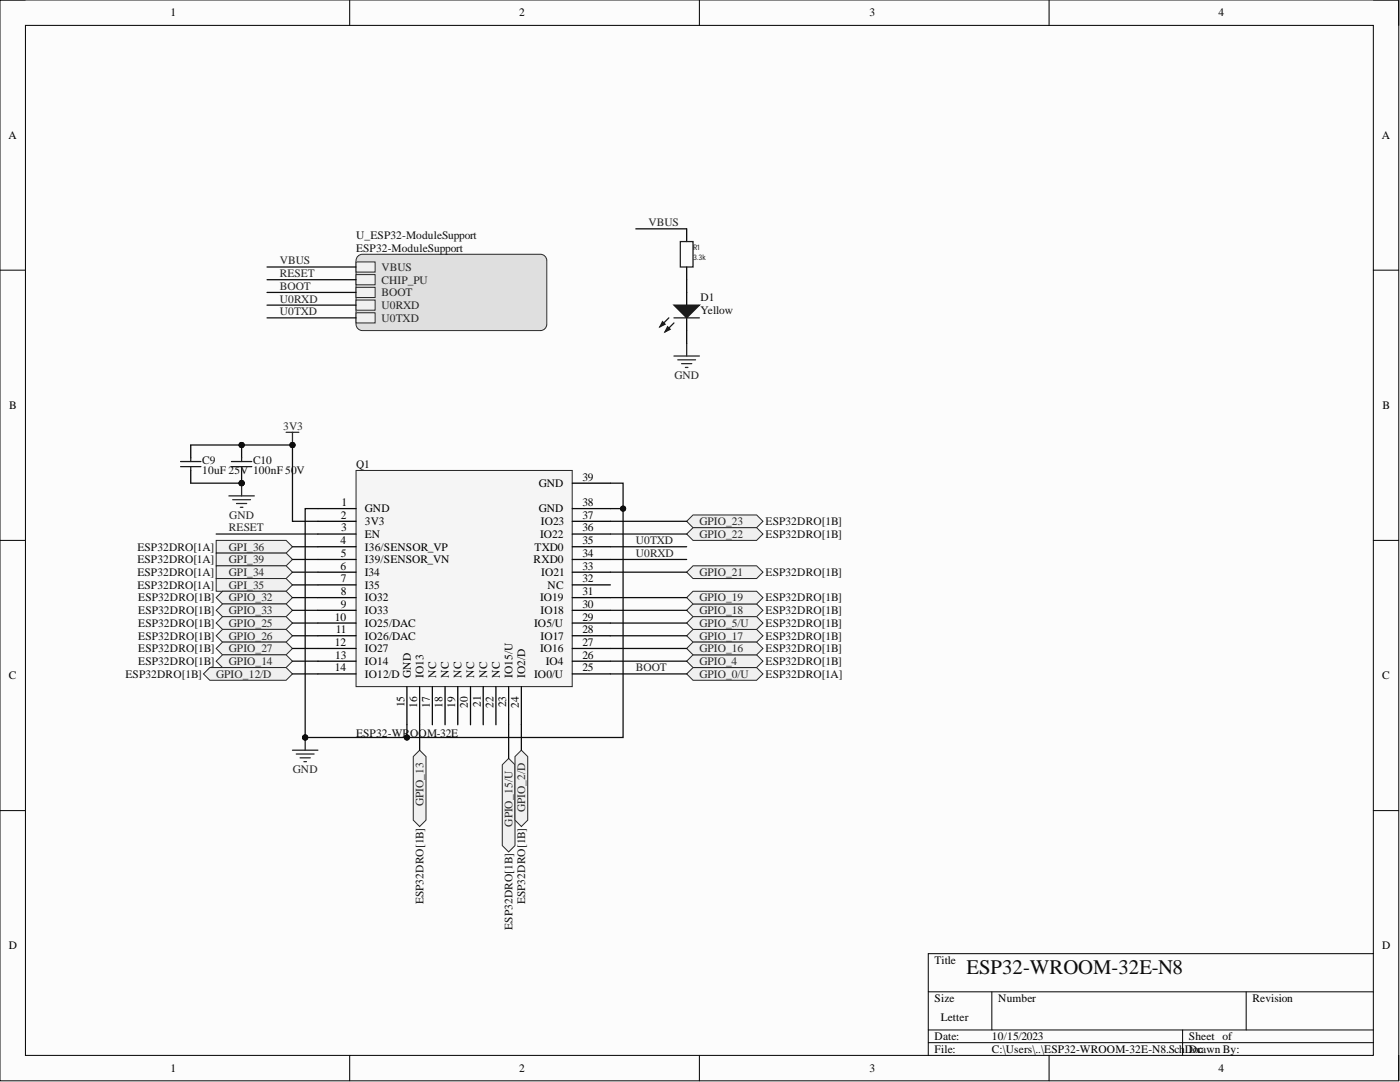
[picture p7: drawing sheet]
<svg xmlns="http://www.w3.org/2000/svg" width="279mm" height="216mm" viewBox="0 0 279 216" stroke-linecap="round" stroke-linejoin="round" font-family="sans-serif">
<defs><g id="words">
<text font-size="4.1" fill="#0e0e0e" x="192.9" y="194.4">ESP32-WROOM-32E-N8</text>
<g font-size="2.3">
<text x="34" y="3.3">1</text>
<text x="103.6" y="3.3">2</text>
<text x="173.5" y="3.3">3</text>
<text x="243.2" y="3.3">4</text>
<text x="1.7" y="27.7">A</text>
<text x="275.8" y="27.7">A</text>
<text x="1.9" y="81.6">B</text>
<text x="275.9" y="81.6">B</text>
<text x="116.2" y="95.9">39</text>
<text x="68.2" y="101">1</text>
<text x="107.5" y="97.2">GND</text>
<text x="116.2" y="101">38</text>
<text x="68" y="103.5">2</text>
<text x="68.1" y="106.1">3</text>
<text x="72.8" y="104.8">3V3</text>
<text x="72.8" y="107.3">EN</text>
<text x="72.8" y="102.2">GND</text>
<text x="107.5" y="102.2">GND</text>
<text x="107.8" y="107.3">IO22</text>
<text x="107.9" y="104.8">IO23</text>
<text x="116.2" y="106.1">36</text>
<text x="116.2" y="103.5">37</text>
<text x="67.9" y="108.6">4</text>
<text x="67.9" y="113.7">6</text>
<text x="68" y="111.1">5</text>
<text x="72.8" y="109.9">I36/SENSOR_VP</text>
<text x="72.8" y="112.4">I39/SENSOR_VN</text>
<text x="106.5" y="112.4">RXD0</text>
<text x="106.7" y="109.9">TXD0</text>
<text x="116.2" y="113.7">33</text>
<text x="116.2" y="111.1">34</text>
<text x="116.2" y="108.6">35</text>
<text x="68" y="116.2">7</text>
<text x="68" y="118.7">8</text>
<text x="72.8" y="114.9">I34</text>
<text x="72.8" y="117.5">I35</text>
<text x="108" y="114.9">IO21</text>
<text x="109.3" y="117.5">NC</text>
<text x="116.2" y="118.7">31</text>
<text x="116.2" y="116.2">32</text>
<text x="66.8" y="123.8">10</text>
<text x="68" y="121.3">9</text>
<text x="72.8" y="120">IO32</text>
<text x="72.8" y="122.5">IO33</text>
<text x="72.8" y="125.1">IO25/DAC</text>
<text x="106.6" y="125.1">IO5/U</text>
<text x="107.8" y="120">IO19</text>
<text x="107.9" y="122.5">IO18</text>
<text x="116.2" y="123.8">29</text>
<text x="116.2" y="121.3">30</text>
<text x="66.8" y="128.9">12</text>
<text x="66.9" y="131.4">13</text>
<text x="67" y="126.4">11</text>
<text x="72.8" y="127.6">IO26/DAC</text>
<text x="72.8" y="130.2">IO27</text>
<text x="107.8" y="130.2">IO16</text>
<text x="107.9" y="127.6">IO17</text>
<text x="116.2" y="131.4">26</text>
<text x="116.2" y="128.9">27</text>
<text x="116.2" y="126.4">28</text>
<text x="1.8" y="135.6">C</text>
<text x="66.8" y="134">14</text>
<text x="72.8" y="132.7">IO14</text>
<text x="72.8" y="135.2">IO12/D</text>
<text x="82" y="135.2" transform="rotate(-90 82 135.2)">GND</text>
<text x="84.5" y="135.2" transform="rotate(-90 84.5 135.2)">IO13</text>
<text x="87" y="135.2" transform="rotate(-90 87 135.2)">NC</text>
<text x="89.6" y="135.2" transform="rotate(-90 89.6 135.2)">NC</text>
<text x="92.1" y="135.2" transform="rotate(-90 92.1 135.2)">NC</text>
<text x="94.7" y="135.2" transform="rotate(-90 94.7 135.2)">NC</text>
<text x="97.2" y="135.2" transform="rotate(-90 97.2 135.2)">NC</text>
<text x="99.7" y="135.2" transform="rotate(-90 99.7 135.2)">NC</text>
<text x="102.3" y="135.2" transform="rotate(-90 102.3 135.2)">IO15/U</text>
<text x="104.8" y="135.2" transform="rotate(-90 104.8 135.2)">IO2/D</text>
<text x="106.6" y="135.2">IO0/U</text>
<text x="109" y="132.7">IO4</text>
<text x="116.2" y="134">25</text>
<text x="275.9" y="135.6">C</text>
<text x="80.7" y="141.2" transform="rotate(-90 80.7 141.2)">15</text>
<text x="83.2" y="141.2" transform="rotate(-90 83.2 141.2)">16</text>
<text x="85.8" y="141.2" transform="rotate(-90 85.8 141.2)">17</text>
<text x="88.3" y="141.2" transform="rotate(-90 88.3 141.2)">18</text>
<text x="90.9" y="141.2" transform="rotate(-90 90.9 141.2)">19</text>
<text x="93.4" y="141.2" transform="rotate(-90 93.4 141.2)">20</text>
<text x="95.9" y="141.1" transform="rotate(-90 95.9 141.1)">21</text>
<text x="98.5" y="141.2" transform="rotate(-90 98.5 141.2)">22</text>
<text x="101" y="141.2" transform="rotate(-90 101 141.2)">23</text>
<text x="103.5" y="141.2" transform="rotate(-90 103.5 141.2)">24</text>
<text x="1.8" y="189.4">D</text>
<text x="275.9" y="189.4">D</text>
<text x="186.5" y="192.3">Title</text>
<text x="186.5" y="199.9">Size</text>
<text x="187.8" y="203.7">Letter</text>
<text x="199.2" y="199.9">Number</text>
<text x="250" y="199.9">Revision</text>
<text x="186.5" y="207.5">Date:</text>
<text x="197.9" y="207.5">10/15/2023</text>
<text x="237.3" y="207.5">Sheet of</text>
<text x="34" y="213.9">1</text>
<text x="103.6" y="213.9">2</text>
<text x="173.5" y="213.9">3</text>
<text x="186.5" y="210.1">File:</text>
<text x="197.9" y="210.1">C:\Users\..\ESP32-WROOM-32E-N8.Sch</text>
<text x="236.4" y="210.1">DDorawn By:</text>
<text x="239.1" y="210.1">c</text>
<text x="243.2" y="213.9">4</text>
</g>
<g font-size="2.3" fill="#0e0e0e">
<text x="71.1" y="47.7">U_ESP32-ModuleSupport</text>
<text x="71.1" y="50.2">ESP32-ModuleSupport</text>
<text x="139.8" y="60.1">D1</text>
<text x="139.8" y="62.7">Yellow</text>
<text x="40.4" y="92.6">C9</text>
<text x="40.4" y="94.6">10uF 25V 100nF 50V</text>
<text x="50.5" y="92.6">C10</text>
<text x="71.1" y="93.4">Q1</text>
<text x="152.8" y="104.8">ESP32DRO[1B]</text>
<text x="152.8" y="107.3">ESP32DRO[1B]</text>
<text x="27.4" y="109.9">ESP32DRO[1A]</text>
<text x="27.4" y="112.4">ESP32DRO[1A]</text>
<text x="27.4" y="114.9">ESP32DRO[1A]</text>
<text x="27.4" y="117.5">ESP32DRO[1A]</text>
<text x="152.8" y="114.9">ESP32DRO[1B]</text>
<text x="27.6" y="120">ESP32DRO[1B]</text>
<text x="27.6" y="122.5">ESP32DRO[1B]</text>
<text x="27.6" y="125.1">ESP32DRO[1B]</text>
<text x="152.8" y="122.5">ESP32DRO[1B]</text>
<text x="152.8" y="120">ESP32DRO[1B]</text>
<text x="152.8" y="125.1">ESP32DRO[1B]</text>
<text x="27.6" y="127.6">ESP32DRO[1B]</text>
<text x="27.6" y="130.2">ESP32DRO[1B]</text>
<text x="152.8" y="127.6">ESP32DRO[1B]</text>
<text x="152.8" y="130.2">ESP32DRO[1B]</text>
<text x="25" y="135.2">ESP32DRO[1B]</text>
<text x="27.6" y="132.7">ESP32DRO[1B]</text>
<text x="152.8" y="135.2">ESP32DRO[1A]</text>
<text x="152.8" y="132.7">ESP32DRO[1B]</text>
<text x="71.1" y="147.2">ESP32-WROOM-32E</text>
<text x="84.5" y="180.5" transform="rotate(-90 84.5 180.5)">ESP32DRO[1B]</text>
<text x="102.3" y="185.6" transform="rotate(-90 102.3 185.6)">ESP32DRO[1B]</text>
<text x="104.8" y="180.5" transform="rotate(-90 104.8 180.5)">ESP32DRO[1B]</text>
</g>
<g font-size="2.3" fill="#262626">
<text x="129.4" y="45.2">VBUS</text>
<text x="55.8" y="52.8">VBUS</text>
<text x="55.8" y="57.8">BOOT</text>
<text x="55.8" y="55.3">RESET</text>
<text x="76.1" y="54">VBUS</text>
<text x="76.1" y="56.6">CHIP_PU</text>
<text x="76.1" y="59.1">BOOT</text>
<text x="55.8" y="60.4">U0RXD</text>
<text x="55.8" y="62.9">U0TXD</text>
<text x="76.1" y="61.6">U0RXD</text>
<text x="76.1" y="64.2">U0TXD</text>
<text x="134.6" y="75.6">GND</text>
<text x="56.5" y="85.8">3V3</text>
<text x="45.7" y="106.1">RESET</text>
<text x="45.8" y="103.5">GND</text>
<text x="139.6" y="104.8">GPIO_23</text>
<text x="139.6" y="107.3">GPIO_22</text>
<text x="45.7" y="109.9">GPI_36</text>
<text x="45.7" y="112.4">GPI_39</text>
<text x="126.9" y="111.1">U0RXD</text>
<text x="126.9" y="108.6">U0TXD</text>
<text x="45.7" y="114.9">GPI_34</text>
<text x="45.7" y="117.5">GPI_35</text>
<text x="139.6" y="114.9">GPIO_21</text>
<text x="45.7" y="120">GPIO_32</text>
<text x="45.7" y="122.5">GPIO_33</text>
<text x="45.7" y="125.1">GPIO_25</text>
<text x="139.6" y="122.5">GPIO_18</text>
<text x="139.6" y="120">GPIO_19</text>
<text x="139.6" y="125.1">GPIO_5/U</text>
<text x="45.7" y="127.6">GPIO_26</text>
<text x="45.7" y="130.2">GPIO_27</text>
<text x="139.6" y="127.6">GPIO_17</text>
<text x="139.6" y="130.2">GPIO_16</text>
<text x="43.1" y="135.2">GPIO_12/D</text>
<text x="45.7" y="132.7">GPIO_14</text>
<text x="126.9" y="134">BOOT</text>
<text x="139.6" y="135.2">GPIO_0/U</text>
<text x="139.6" y="132.7">GPIO_4</text>
<text x="58.5" y="154.3">GND</text>
<text x="84.5" y="160.9" transform="rotate(-90 84.5 160.9)">GPIO_13</text>
<text x="102.3" y="164.9" transform="rotate(-90 102.3 164.9)">GPIO_15/U</text>
<text x="104.8" y="162" transform="rotate(-90 104.8 162)">GPIO_2/D</text>
</g>
<g font-size="1.5" fill="#0e0e0e">
<text x="138.3" y="49.8">R1</text>
<text x="138.3" y="51.8">3.3k</text>
</g>
</g></defs>
<path d="M0 0h279.2v215.7h-279.2z" fill-rule="evenodd" fill="#fcfcfc"/>
<path d="M0 0h279.2v215.7h-279.2z" fill="none" stroke="#000" stroke-width=".2"/>
<path d="M5.1 5.1h269v205.5h-269z" fill-rule="evenodd" fill="#fcfcfc"/>
<g fill="none" stroke="#000" stroke-width=".2">
<path d="M0 0h5.1M69.8 0v5.1M139.6 0v5.1M209.4 0v5.1M274.1 0h5.1v5.1M5.1 5.1h269v205.5h-269zM0 53.9h5.1M274.1 53.9h5.1M0 107.8h5.1M274.1 107.8h5.1M0 161.7h5.1M274.1 161.7h5.1"/>
<path d="M185.3 197.9h88.8M197.9 197.9v7.6M248.7 197.9v7.6M274.1 190.3h-88.8v20.3M69.8 210.6v5.1M139.6 210.6v5.1M185.3 205.5h88.8M185.3 208.1h88.8M209.4 210.6v5.1M236 205.5v5.1M279.2 210.6v5.1"/>
</g>
<path d="M57.1 86.3h2.5M58.4 86.3v2.5" fill="none" stroke="#262626" stroke-width=".25"/>
<circle cx="58.4" cy="88.8" r=".51" fill="#0e0e0e"/>
<circle cx="58.4" cy="88.8" r=".51" fill="none" stroke="#0e0e0e" stroke-width=".2"/>
<path d="M36 92.1h4.1M36 93.1h4.1M38.1 91.3v.8M38.1 93.1v.8" fill="none" stroke="#1c1c1c" stroke-width=".25"/>
<path d="M38.1 88.8v2.5M38.1 93.9v2.5" fill="none" stroke="#000" stroke-width=".25"/>
<circle cx="48.2" cy="96.4" r=".51" fill="#0e0e0e"/>
<circle cx="48.2" cy="96.4" r=".51" fill="none" stroke="#0e0e0e" stroke-width=".2"/>
<circle cx="48.2" cy="88.8" r=".51" fill="#0e0e0e"/>
<circle cx="48.2" cy="88.8" r=".51" fill="none" stroke="#0e0e0e" stroke-width=".2"/>
<path d="M46.2 92.1h4" fill="none" stroke="#1c1c1c" stroke-width=".25"/>
<path d="M48.2 93.9v2.5" fill="none" stroke="#000" stroke-width=".25"/>
<circle cx="48.2" cy="96.4" r=".51" fill="#0e0e0e"/>
<circle cx="48.2" cy="96.4" r=".51" fill="none" stroke="#0e0e0e" stroke-width=".2"/>
<path d="M48.2 88.8v2.5" fill="none" stroke="#000" stroke-width=".25"/>
<circle cx="48.2" cy="88.8" r=".51" fill="#0e0e0e"/>
<circle cx="48.2" cy="88.8" r=".51" fill="none" stroke="#0e0e0e" stroke-width=".2"/>
<path d="M46.2 93.1h4M48.2 91.3v.8M48.2 93.1v.8" fill="none" stroke="#1c1c1c" stroke-width=".25"/>
<path d="M45.7 98.9h5.1M46.4 99.7h3.6M48.2 96.4v2.5M47.2 100.5h2M48 101.2h.5" fill="none" stroke="#262626" stroke-width=".25"/>
<circle cx="48.2" cy="96.4" r=".51" fill="#0e0e0e"/>
<circle cx="48.2" cy="96.4" r=".51" fill="none" stroke="#0e0e0e" stroke-width=".2"/>
<path d="M71.3 51.3l.6-.5 .4-.1h35.6a1.27 1.27 0 0 1 1.2 1.3v12.7a1.27 1.27 0 0 1-1.2 1.3h-35.6a1.27 1.27 0 0 1-1.2-1.3v-12.7z" fill="#dfdfdf"/>
<path d="M71.3 51.3l.6-.5 .4-.1h35.6a1.27 1.27 0 0 1 1.2 1.3v12.7a1.27 1.27 0 0 1-1.2 1.3h-35.6a1.27 1.27 0 0 1-1.2-1.3v-12.7z" fill="none" stroke="#262626" stroke-width=".2"/>
<path d="M71.1 52.3h3.8v2h-3.8z" fill-rule="evenodd" fill="#f0f0f0"/>
<path d="M71.1 52.3h3.8v2h-3.8z" fill="none" stroke="#262626" stroke-width=".2"/>
<path d="M71.1 54.8h3.8v2h-3.8z" fill-rule="evenodd" fill="#f0f0f0"/>
<path d="M71.1 54.8h3.8v2h-3.8z" fill="none" stroke="#262626" stroke-width=".2"/>
<path d="M71.1 57.3h3.8v2.1h-3.8z" fill-rule="evenodd" fill="#f0f0f0"/>
<path d="M71.1 57.3h3.8v2.1h-3.8z" fill="none" stroke="#262626" stroke-width=".2"/>
<path d="M71.1 59.9h3.8v2h-3.8z" fill-rule="evenodd" fill="#f0f0f0"/>
<path d="M71.1 59.9h3.8v2h-3.8z" fill="none" stroke="#262626" stroke-width=".2"/>
<path d="M71.1 62.4h3.8v2h-3.8z" fill-rule="evenodd" fill="#f0f0f0"/>
<path d="M71.1 62.4h3.8v2h-3.8z" fill="none" stroke="#262626" stroke-width=".2"/>
<path d="M58.4 149.7h5M59.1 150.5h3.6M59.9 151.2h2M60.7 152h.5M60.9 147.2v2.5" fill="none" stroke="#262626" stroke-width=".25"/>
<circle cx="60.9" cy="147.2" r=".51" fill="#0e0e0e"/>
<circle cx="60.9" cy="147.2" r=".51" fill="none" stroke="#0e0e0e" stroke-width=".2"/>
<path d="M134.5 71h5.1M135.3 71.8h3.5M136 72.6h2.1M136.8 73.3h.5M137 68.5v2.5" fill="none" stroke="#262626" stroke-width=".25"/>
<path d="M137 55.8v5.1M137 63.4v5.1" fill="none" stroke="#000" stroke-width=".25"/>
<path d="M134.5 60.9h5.1l-2.6 2.5z" fill="#1c1c1c"/>
<path d="M133.5 63.4l-1.8 1.8M134.5 60.9h5.1l-2.6 2.5zM134.5 64.4l-1.8 1.8" fill="none" stroke="#1c1c1c" stroke-width=".25"/>
<path d="M133.2 65.2l.5 .5-1 .5z" fill="#1c1c1c"/>
<path d="M133.2 65.2l.5 .5-1 .5z" fill="none" stroke="#1c1c1c" stroke-width=".25"/>
<path d="M132.2 64.2l.5 .5-1 .5z" fill="#1c1c1c"/>
<path d="M135.8 48.2h2.5v5.1h-2.5zM132.2 64.2l.5 .5-1 .5zM134.5 63.4h5.1" fill="none" stroke="#1c1c1c" stroke-width=".25"/>
<path d="M137 45.7v2.5M137 53.3v2.5" fill="none" stroke="#000" stroke-width=".25"/>
<path d="M137 134.5l1.3-1.3h12.7l1.3 1.3-1.3 1.2h-12.7z" fill-rule="evenodd" fill="#f0f0f0"/>
<path d="M137 134.5l1.3-1.3h12.7l1.3 1.3-1.3 1.2h-12.7z" fill="none" stroke="#262626" stroke-width=".2"/>
<path d="M43.1 107.8h14l1.3 1.3-1.3 1.3h-14z" fill-rule="evenodd" fill="#f0f0f0"/>
<path d="M43.1 107.8h14l1.3 1.3-1.3 1.3h-14z" fill="none" stroke="#262626" stroke-width=".2"/>
<path d="M43.1 110.4h14l1.3 1.2-1.3 1.3h-14z" fill-rule="evenodd" fill="#f0f0f0"/>
<path d="M43.1 110.4h14l1.3 1.2-1.3 1.3h-14z" fill="none" stroke="#262626" stroke-width=".2"/>
<path d="M43.1 112.9h14l1.3 1.3-1.3 1.2h-14z" fill-rule="evenodd" fill="#f0f0f0"/>
<path d="M43.1 112.9h14l1.3 1.3-1.3 1.2h-14z" fill="none" stroke="#262626" stroke-width=".2"/>
<path d="M43.1 115.4h14l1.3 1.3-1.3 1.3h-14z" fill-rule="evenodd" fill="#f0f0f0"/>
<path d="M43.1 115.4h14l1.3 1.3-1.3 1.3h-14z" fill="none" stroke="#262626" stroke-width=".2"/>
<path d="M43.1 119.2l1.3-1.2h12.7l1.3 1.2-1.3 1.3h-12.7z" fill-rule="evenodd" fill="#f0f0f0"/>
<path d="M43.1 119.2l1.3-1.2h12.7l1.3 1.2-1.3 1.3h-12.7z" fill="none" stroke="#262626" stroke-width=".2"/>
<path d="M43.1 121.8l1.3-1.3h12.7l1.3 1.3-1.3 1.3h-12.7z" fill-rule="evenodd" fill="#f0f0f0"/>
<path d="M43.1 121.8l1.3-1.3h12.7l1.3 1.3-1.3 1.3h-12.7z" fill="none" stroke="#262626" stroke-width=".2"/>
<path d="M43.1 124.3l1.3-1.2h12.7l1.3 1.2-1.3 1.3h-12.7z" fill-rule="evenodd" fill="#f0f0f0"/>
<path d="M43.1 124.3l1.3-1.2h12.7l1.3 1.2-1.3 1.3h-12.7z" fill="none" stroke="#262626" stroke-width=".2"/>
<path d="M43.1 126.9l1.3-1.3h12.7l1.3 1.3-1.3 1.2h-12.7z" fill-rule="evenodd" fill="#f0f0f0"/>
<path d="M43.1 126.9l1.3-1.3h12.7l1.3 1.3-1.3 1.2h-12.7z" fill="none" stroke="#262626" stroke-width=".2"/>
<path d="M43.1 129.4l1.3-1.3h12.7l1.3 1.3-1.3 1.3h-12.7z" fill-rule="evenodd" fill="#f0f0f0"/>
<path d="M43.1 129.4l1.3-1.3h12.7l1.3 1.3-1.3 1.3h-12.7z" fill="none" stroke="#262626" stroke-width=".2"/>
<path d="M43.1 131.9l1.3-1.2h12.7l1.3 1.2-1.3 1.3h-12.7z" fill-rule="evenodd" fill="#f0f0f0"/>
<path d="M43.1 131.9l1.3-1.2h12.7l1.3 1.2-1.3 1.3h-12.7z" fill="none" stroke="#262626" stroke-width=".2"/>
<path d="M40.6 134.5l1.3-1.3h15.2l1.3 1.3-1.3 1.2h-15.2z" fill-rule="evenodd" fill="#f0f0f0"/>
<path d="M40.6 134.5l1.3-1.3h15.2l1.3 1.3-1.3 1.2h-15.2z" fill="none" stroke="#262626" stroke-width=".2"/>
<path d="M82.5 151l1.2-1.3 1.3 1.3v12.7l-1.3 1.2-1.2-1.2z" fill-rule="evenodd" fill="#f0f0f0"/>
<path d="M82.5 151l1.2-1.3 1.3 1.3v12.7l-1.3 1.2-1.2-1.2z" fill="none" stroke="#262626" stroke-width=".2"/>
<path d="M100.2 152.6l1.3-1.3 1.3 1.3v16.1l-1.3 1.3-1.3-1.3z" fill-rule="evenodd" fill="#f0f0f0"/>
<path d="M100.2 152.6l1.3-1.3 1.3 1.3v16.1l-1.3 1.3-1.3-1.3z" fill="none" stroke="#262626" stroke-width=".2"/>
<path d="M102.8 151l1.2-1.3 1.3 1.3v12.7l-1.3 1.2-1.2-1.2z" fill-rule="evenodd" fill="#f0f0f0"/>
<path d="M102.8 151l1.2-1.3 1.3 1.3v12.7l-1.3 1.2-1.2-1.2z" fill="none" stroke="#262626" stroke-width=".2"/>
<path d="M137 131.9l1.3-1.2h12.7l1.3 1.2-1.3 1.3h-12.7z" fill-rule="evenodd" fill="#f0f0f0"/>
<path d="M137 131.9l1.3-1.2h12.7l1.3 1.2-1.3 1.3h-12.7z" fill="none" stroke="#262626" stroke-width=".2"/>
<path d="M137 121.8l1.3-1.3h12.7l1.3 1.3-1.3 1.3h-12.7z" fill-rule="evenodd" fill="#f0f0f0"/>
<path d="M137 121.8l1.3-1.3h12.7l1.3 1.3-1.3 1.3h-12.7z" fill="none" stroke="#262626" stroke-width=".2"/>
<path d="M137 104l1.3-1.2h12.7l1.3 1.2-1.3 1.3h-12.7z" fill-rule="evenodd" fill="#f0f0f0"/>
<path d="M137 104l1.3-1.2h12.7l1.3 1.2-1.3 1.3h-12.7z" fill="none" stroke="#262626" stroke-width=".2"/>
<path d="M137 119.2l1.3-1.2h12.7l1.3 1.2-1.3 1.3h-12.7z" fill-rule="evenodd" fill="#f0f0f0"/>
<path d="M137 119.2l1.3-1.2h12.7l1.3 1.2-1.3 1.3h-12.7z" fill="none" stroke="#262626" stroke-width=".2"/>
<path d="M137 106.6l1.3-1.3h12.7l1.3 1.3-1.3 1.2h-12.7z" fill-rule="evenodd" fill="#f0f0f0"/>
<path d="M137 106.6l1.3-1.3h12.7l1.3 1.3-1.3 1.2h-12.7z" fill="none" stroke="#262626" stroke-width=".2"/>
<path d="M137 114.2l1.3-1.3h12.7l1.3 1.3-1.3 1.2h-12.7z" fill-rule="evenodd" fill="#f0f0f0"/>
<path d="M137 114.2l1.3-1.3h12.7l1.3 1.3-1.3 1.2h-12.7z" fill="none" stroke="#262626" stroke-width=".2"/>
<path d="M71.1 93.9h43.1v43.1h-43.1z" fill-rule="evenodd" fill="#f5f5f5"/>
<path d="M71.1 93.9h43.1v43.1h-43.1z" fill="none" stroke="#262626" stroke-width=".2"/>
<g fill="none" stroke="#000" stroke-width=".25">
<path d="M114.2 96.4h7.6M63.4 104h7.7M63.4 106.6h7.7M63.4 109.1h7.7M63.4 111.6h7.7M63.4 114.2h7.7M63.4 116.7h7.7M63.4 119.2h7.7M63.4 101.5h7.7M114.2 104h7.6M114.2 106.6h7.6M114.2 109.1h7.6"/>
<path d="M114.2 111.6h7.6M114.2 114.2h7.6M114.2 116.7h7.6M114.2 119.2h7.6M114.2 101.5h7.6M63.4 121.8h7.7M63.4 124.3h7.7M63.4 126.9h7.7M63.4 129.4h7.7M63.4 131.9h7.7M63.4 134.5h7.7M81.2 137v7.6"/>
<path d="M83.7 137v7.6M86.3 137v7.6M88.8 137v7.6M91.4 137v7.6M93.9 137v7.6M96.4 137v7.6M99 137v7.6M101.5 137v7.6M104 137v7.6M114.2 121.8h7.6M114.2 124.3h7.6M114.2 126.9h7.6"/>
<path d="M114.2 129.4h7.6M114.2 131.9h7.6M114.2 134.5h7.6"/>
</g>
<path d="M137 126.9l1.3-1.3h12.7l1.3 1.3-1.3 1.2h-12.7z" fill-rule="evenodd" fill="#f0f0f0"/>
<path d="M137 126.9l1.3-1.3h12.7l1.3 1.3-1.3 1.2h-12.7z" fill="none" stroke="#262626" stroke-width=".2"/>
<path d="M137 124.3l1.3-1.2h12.7l1.3 1.2-1.3 1.3h-12.7z" fill-rule="evenodd" fill="#f0f0f0"/>
<path d="M137 124.3l1.3-1.2h12.7l1.3 1.2-1.3 1.3h-12.7z" fill="none" stroke="#262626" stroke-width=".2"/>
<path d="M137 129.4l1.3-1.3h12.7l1.3 1.3-1.3 1.3h-12.7z" fill-rule="evenodd" fill="#f0f0f0"/>
<path d="M137 129.4l1.3-1.3h12.7l1.3 1.3-1.3 1.3h-12.7z" fill="none" stroke="#262626" stroke-width=".2"/>
<path d="M38.1 88.8h20.3M43.1 106.6h20.3M83.7 144.6v5.1" fill="none" stroke="#0e0e0e" stroke-width=".25"/>
<circle cx="58.4" cy="88.8" r=".51" fill="#0e0e0e"/>
<circle cx="58.4" cy="88.8" r=".51" fill="none" stroke="#0e0e0e" stroke-width=".2"/>
<circle cx="48.2" cy="88.8" r=".51" fill="#0e0e0e"/>
<circle cx="48.2" cy="88.8" r=".51" fill="none" stroke="#0e0e0e" stroke-width=".2"/>
<path d="M38.1 96.4h10.1" fill="none" stroke="#0e0e0e" stroke-width=".25"/>
<circle cx="48.2" cy="96.4" r=".51" fill="#0e0e0e"/>
<circle cx="48.2" cy="96.4" r=".51" fill="none" stroke="#0e0e0e" stroke-width=".2"/>
<path d="M53.3 55.8h17.8M53.3 58.4h17.8M53.3 60.9h17.8M53.3 63.4h17.8M58.4 88.8v15.2h5" fill="none" stroke="#0e0e0e" stroke-width=".25"/>
<circle cx="58.4" cy="88.8" r=".51" fill="#0e0e0e"/>
<circle cx="58.4" cy="88.8" r=".51" fill="none" stroke="#0e0e0e" stroke-width=".2"/>
<g fill="none" stroke="#0e0e0e" stroke-width=".25">
<path d="M53.3 53.3h17.8M126.9 45.7h10.1M58.4 109.1h5M58.4 111.6h5M58.4 114.2h5M58.4 116.7h5M58.4 119.2h5M63.4 101.5h-2.5v45.7M58.4 126.9h5M58.4 129.4h5M58.4 131.9h5M58.4 121.8h5"/>
<path d="M58.4 124.3h5M121.8 131.9h15.2M104 144.6v5.1"/>
</g>
<circle cx="60.9" cy="147.2" r=".51" fill="#0e0e0e"/>
<circle cx="60.9" cy="147.2" r=".51" fill="none" stroke="#0e0e0e" stroke-width=".2"/>
<path d="M121.8 119.2h15.2M121.8 114.2h15.2M121.8 111.6h15.2M121.8 109.1h15.2M121.8 106.6h15.2M121.8 104h15.2M121.8 101.5h2.6M121.8 134.5h15.2M121.8 121.8h15.2" fill="none" stroke="#0e0e0e" stroke-width=".25"/>
<circle cx="124.4" cy="101.5" r=".51" fill="#0e0e0e"/>
<circle cx="124.4" cy="101.5" r=".51" fill="none" stroke="#0e0e0e" stroke-width=".2"/>
<path d="M81.2 144.6v2.6" fill="none" stroke="#0e0e0e" stroke-width=".25"/>
<circle cx="81.2" cy="147.2" r=".51" fill="#0e0e0e"/>
<circle cx="81.2" cy="147.2" r=".51" fill="none" stroke="#0e0e0e" stroke-width=".2"/>
<path d="M121.8 96.4h2.6v50.8h-63.5M121.8 126.9h15.2M121.8 124.3h15.2M121.8 129.4h15.2" fill="none" stroke="#0e0e0e" stroke-width=".25"/>
<circle cx="60.9" cy="147.2" r=".51" fill="#0e0e0e"/>
<circle cx="60.9" cy="147.2" r=".51" fill="none" stroke="#0e0e0e" stroke-width=".2"/>
<circle cx="81.2" cy="147.2" r=".51" fill="#0e0e0e"/>
<circle cx="81.2" cy="147.2" r=".51" fill="none" stroke="#0e0e0e" stroke-width=".2"/>
<circle cx="124.4" cy="101.5" r=".51" fill="#0e0e0e"/>
<circle cx="124.4" cy="101.5" r=".51" fill="none" stroke="#0e0e0e" stroke-width=".2"/>
<path d="M58.4 134.5h5M101.5 144.6v6.7" fill="none" stroke="#0e0e0e" stroke-width=".25"/>
<use href="#words"/>
</svg>
